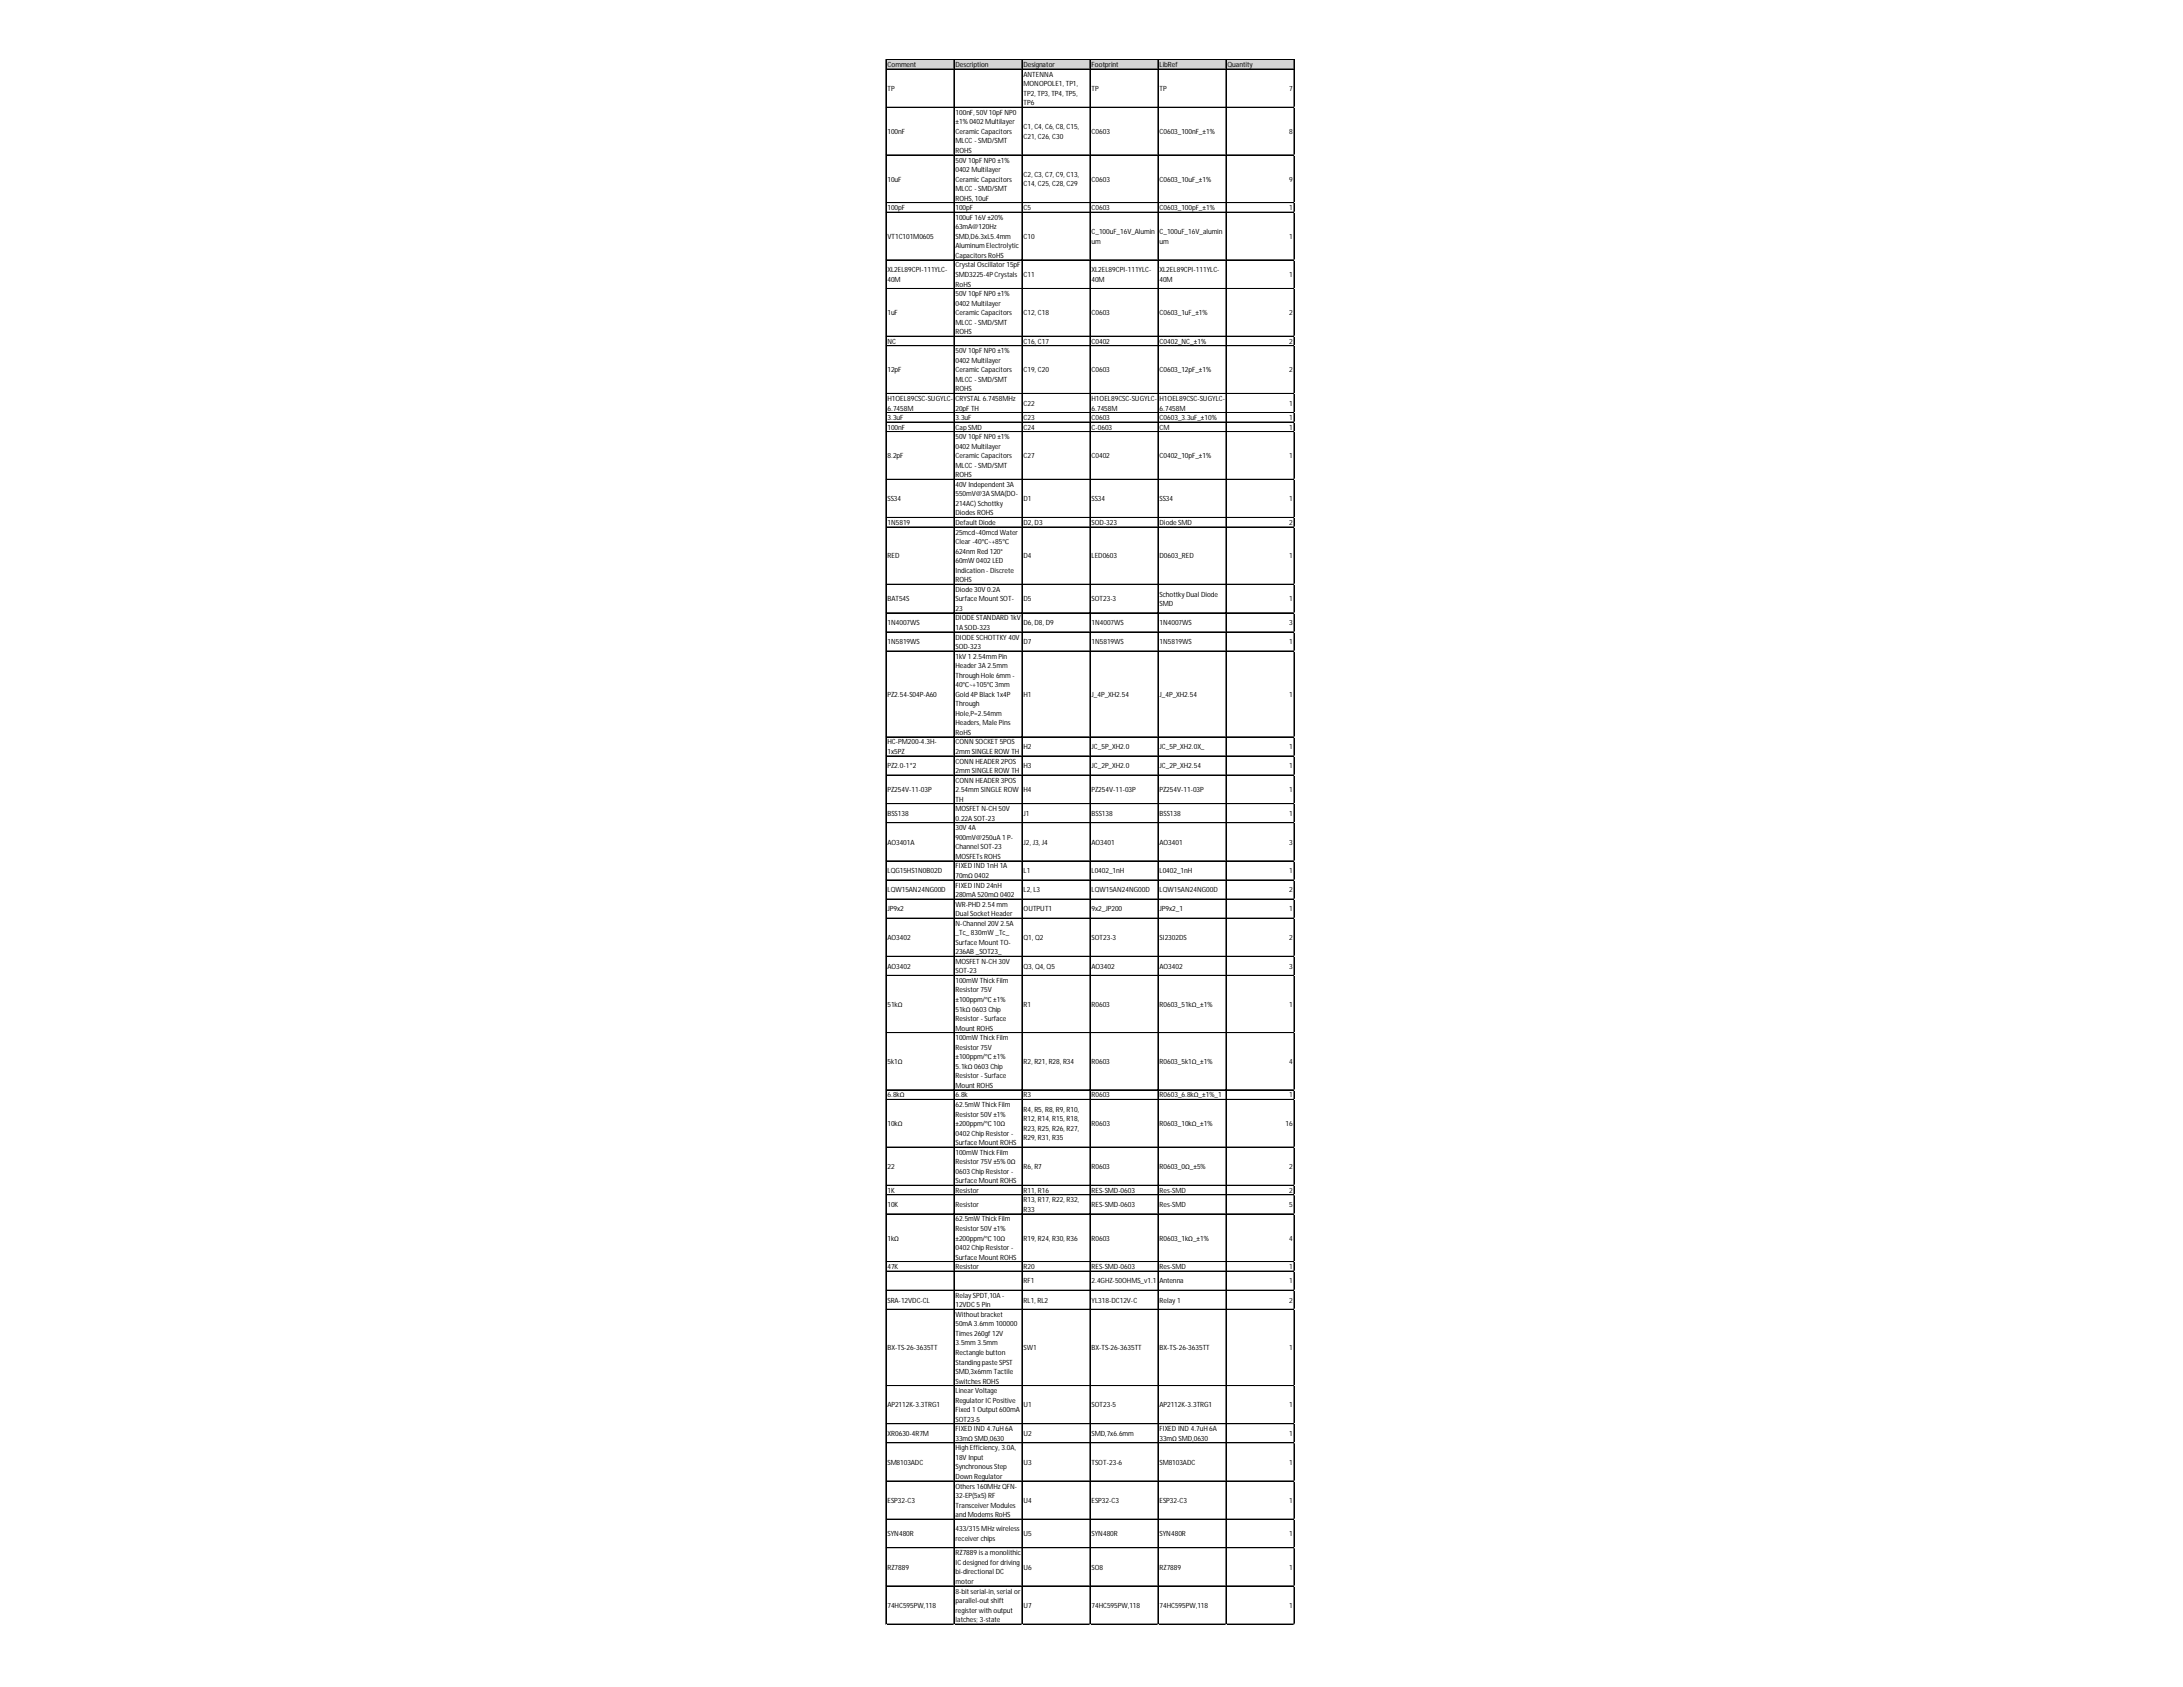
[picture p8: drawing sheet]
<svg xmlns="http://www.w3.org/2000/svg" width="279mm" height="216mm" viewBox="0 0 279 216" stroke-linecap="round" stroke-linejoin="round" font-family="sans-serif">
<defs><g id="words">
<g font-size=".9">
<text x="113.6" y="8.6">Comment</text>
<text x="113.6" y="11.6">TP</text>
<text x="122.3" y="8.6">Description</text>
<text x="131" y="8.6">Designator</text>
<text x="131" y="9.8">ANTENNA</text>
<text x="131" y="11">MONOPOLE1, TP1,</text>
<text x="139.7" y="8.6">Footprint</text>
<text x="139.7" y="11.6">TP</text>
<text x="148.4" y="8.6">LibRef</text>
<text x="148.4" y="11.6">TP</text>
<text x="157.1" y="8.6">Quantity</text>
<text x="165" y="11.6">7</text>
<text x="113.6" y="17.1">100nF</text>
<text x="122.3" y="14.7">100nF, 50V10pFNP0</text>
<text x="122.3" y="15.9">±1% 0402 Multilayer</text>
<text x="122.3" y="17.1">CeramicCapacitors</text>
<text x="131" y="12.3">TP2, TP3, TP4, TP5,</text>
<text x="131" y="13.5">TP6</text>
<text x="131" y="16.5">C1, C4, C6, C8, C15,</text>
<text x="131" y="17.7">C21, C26, C30</text>
<text x="139.7" y="17.1">C0603</text>
<text x="148.4" y="17.1">C0603_100nF_±1%</text>
<text x="165" y="17.1">8</text>
<text x="113.6" y="23.2">10uF</text>
<text x="122.3" y="18.4">MLCC- SMD/SMT</text>
<text x="122.3" y="19.6">ROHS</text>
<text x="122.3" y="20.8">50V10pFNP0±1%</text>
<text x="122.3" y="22">0402 Multilayer</text>
<text x="122.3" y="23.2">CeramicCapacitors</text>
<text x="131" y="22.6">C2, C3, C7, C9, C13,</text>
<text x="131" y="23.9">C14, C25, C28, C29</text>
<text x="139.7" y="23.2">C0603</text>
<text x="148.4" y="23.2">C0603_10uF_±1%</text>
<text x="165" y="23.2">9</text>
<text x="113.6" y="26.9">100pF</text>
<text x="122.3" y="24.5">MLCC- SMD/SMT</text>
<text x="122.3" y="25.7">ROHS, 10uF</text>
<text x="122.3" y="26.9">100pF</text>
<text x="122.3" y="28.1">100uF16V±20%</text>
<text x="122.3" y="29.3">63mA@120Hz</text>
<text x="131" y="26.9">C5</text>
<text x="139.7" y="26.9">C0603</text>
<text x="139.7" y="30">C_100uF_16V_Alumin</text>
<text x="148.4" y="26.9">C0603_100pF_±1%</text>
<text x="148.4" y="30">C_100uF_16V_alumin</text>
<text x="165" y="26.9">1</text>
<text x="113.6" y="30.6">VT1C101M0605</text>
<text x="113.6" y="34.8">XL2EL89CPI-111YLC-</text>
<text x="122.3" y="30.6">SMD,D6.3xL5.4mm</text>
<text x="122.3" y="31.8">AluminumElectrolytic</text>
<text x="122.3" y="33">Capacitors RoHS</text>
<text x="122.3" y="34.2">Crystal Oscillator15pF</text>
<text x="122.3" y="35.4">SMD3225-4PCrystals</text>
<text x="131" y="30.6">C10</text>
<text x="131" y="35.4">C11</text>
<text x="139.7" y="31.2">um</text>
<text x="139.7" y="34.8">XL2EL89CPI-111YLC-</text>
<text x="148.4" y="31.2">um</text>
<text x="148.4" y="34.8">XL2EL89CPI-111YLC-</text>
<text x="165" y="30.6">1</text>
<text x="165" y="35.4">1</text>
<text x="113.6" y="36.1">40M</text>
<text x="113.6" y="40.3">1uF</text>
<text x="122.3" y="36.7">RoHS</text>
<text x="122.3" y="37.9">50V10pFNP0±1%</text>
<text x="122.3" y="39.1">0402 Multilayer</text>
<text x="122.3" y="40.3">CeramicCapacitors</text>
<text x="122.3" y="41.6">MLCC- SMD/SMT</text>
<text x="131" y="40.3">C12, C18</text>
<text x="139.7" y="36.1">40M</text>
<text x="139.7" y="40.3">C0603</text>
<text x="148.4" y="36.1">40M</text>
<text x="148.4" y="40.3">C0603_1uF_±1%</text>
<text x="165" y="40.3">2</text>
<text x="113.6" y="44">NC</text>
<text x="113.6" y="47.7">12pF</text>
<text x="122.3" y="42.8">ROHS</text>
<text x="122.3" y="45.2">50V10pFNP0±1%</text>
<text x="122.3" y="46.4">0402 Multilayer</text>
<text x="122.3" y="47.7">CeramicCapacitors</text>
<text x="131" y="44">C16, C17</text>
<text x="131" y="47.7">C19, C20</text>
<text x="139.7" y="44">C0402</text>
<text x="139.7" y="47.7">C0603</text>
<text x="148.4" y="44">C0402_NC_±1%</text>
<text x="148.4" y="47.7">C0603_12pF_±1%</text>
<text x="165" y="44">2</text>
<text x="165" y="47.7">2</text>
<text x="113.6" y="51.3">H1OEL89CSC-SUGYLC-</text>
<text x="113.6" y="52.5">6.7458M</text>
<text x="113.6" y="53.8">3.3uF</text>
<text x="122.3" y="48.9">MLCC- SMD/SMT</text>
<text x="122.3" y="50.1">ROHS</text>
<text x="122.3" y="51.3">CRYSTAL6.7458MHz</text>
<text x="122.3" y="52.5">20pFTH</text>
<text x="122.3" y="53.8">3.3uF</text>
<text x="131" y="51.9">C22</text>
<text x="131" y="53.8">C23</text>
<text x="139.7" y="51.3">H1OEL89CSC-SUGYLC-</text>
<text x="139.7" y="52.5">6.7458M</text>
<text x="139.7" y="53.8">C0603</text>
<text x="148.4" y="51.3">H1OEL89CSC-SUGYLC-</text>
<text x="148.4" y="52.5">6.7458M</text>
<text x="148.4" y="53.8">C0603_3.3uF_±10%</text>
<text x="165" y="51.9">1</text>
<text x="165" y="53.8">1</text>
<text x="113.6" y="55">100nF</text>
<text x="113.6" y="58.6">8.2pF</text>
<text x="122.3" y="55">CapSMD</text>
<text x="122.3" y="56.2">50V10pFNP0±1%</text>
<text x="122.3" y="57.4">0402 Multilayer</text>
<text x="122.3" y="58.6">CeramicCapacitors</text>
<text x="122.3" y="59.9">MLCC- SMD/SMT</text>
<text x="131" y="55">C24</text>
<text x="131" y="58.6">C27</text>
<text x="139.7" y="55">C-0603</text>
<text x="139.7" y="58.6">C0402</text>
<text x="148.4" y="55">CM</text>
<text x="148.4" y="58.6">C0402_10pF_±1%</text>
<text x="165" y="55">1</text>
<text x="165" y="58.6">1</text>
<text x="113.6" y="64.1">SS34</text>
<text x="122.3" y="61.1">ROHS</text>
<text x="122.3" y="62.3">40VIndependent 3A</text>
<text x="122.3" y="63.5">550mV@3ASMA(DO-</text>
<text x="122.3" y="64.8">214AC) Schottky</text>
<text x="122.3" y="66">Diodes ROHS</text>
<text x="131" y="64.1">D1</text>
<text x="139.7" y="64.1">SS34</text>
<text x="148.4" y="64.1">SS34</text>
<text x="165" y="64.1">1</text>
<text x="113.6" y="67.2">1N5819</text>
<text x="113.6" y="71.5">RED</text>
<text x="122.3" y="67.2">Default Diode</text>
<text x="122.3" y="68.4">25mcd~40mcd Water</text>
<text x="122.3" y="69.6">Clear-40℃~+85℃</text>
<text x="122.3" y="70.9">624nmRed 120°</text>
<text x="131" y="67.2">D2, D3</text>
<text x="131" y="71.5">D4</text>
<text x="139.7" y="67.2">SOD-323</text>
<text x="139.7" y="71.5">LED0603</text>
<text x="148.4" y="67.2">Diode SMD</text>
<text x="148.4" y="71.5">D0603_RED</text>
<text x="165" y="67.2">2</text>
<text x="165" y="71.5">1</text>
<text x="113.6" y="77">BAT54S</text>
<text x="122.3" y="72.1">60mW 0402 LED</text>
<text x="122.3" y="73.3">Indication - Discrete</text>
<text x="122.3" y="74.5">ROHS</text>
<text x="122.3" y="75.7">Diode 30V0.2A</text>
<text x="122.3" y="77">Surface Mount SOT-</text>
<text x="131" y="77">D5</text>
<text x="139.7" y="77">SOT23-3</text>
<text x="148.4" y="76.3">Schottky Dual Diode</text>
<text x="148.4" y="77.6">SMD</text>
<text x="165" y="77">1</text>
<text x="113.6" y="80">1N4007WS</text>
<text x="113.6" y="82.5">1N5819WS</text>
<text x="122.3" y="78.2">23</text>
<text x="122.3" y="79.4">DIODE STANDARD 1kV</text>
<text x="122.3" y="80.6">1ASOD-323</text>
<text x="122.3" y="81.8">DIODE SCHOTTKY40V</text>
<text x="122.3" y="83.1">SOD-323</text>
<text x="131" y="80">D6, D8, D9</text>
<text x="131" y="82.5">D7</text>
<text x="139.7" y="80">1N4007WS</text>
<text x="139.7" y="82.5">1N5819WS</text>
<text x="148.4" y="80">1N4007WS</text>
<text x="148.4" y="82.5">1N5819WS</text>
<text x="165" y="80">3</text>
<text x="165" y="82.5">1</text>
<text x="113.6" y="89.2">PZ2.54-S04P-A60</text>
<text x="122.3" y="84.3">1kV1 2.54mmPin</text>
<text x="122.3" y="85.5">Header3A 2.5mm</text>
<text x="122.3" y="86.7">ThroughHole 6mm-</text>
<text x="122.3" y="87.9">40℃~+105℃ 3mm</text>
<text x="122.3" y="89.2">Gold 4PBlack1x4P</text>
<text x="131" y="89.2">H1</text>
<text x="139.7" y="89.2">J_4P_XH2.54</text>
<text x="148.4" y="89.2">J_4P_XH2.54</text>
<text x="165" y="89.2">1</text>
<text x="113.6" y="95.3">HC-PM200-4.3H-</text>
<text x="122.3" y="90.4">Through</text>
<text x="122.3" y="91.6">Hole,P=2.54mm</text>
<text x="122.3" y="92.8">Headers, Male Pins</text>
<text x="122.3" y="94.1">RoHS</text>
<text x="122.3" y="95.3">CONN SOCKET5POS</text>
<text x="131" y="95.9">H2</text>
<text x="139.7" y="95.9">JC_5P_XH2.0</text>
<text x="148.4" y="95.9">JC_5P_XH2.0X_</text>
<text x="165" y="95.9">1</text>
<text x="113.6" y="96.5">1x5PZ</text>
<text x="113.6" y="98.3">PZ2.0-1*2</text>
<text x="113.6" y="101.4">PZ254V-11-03P</text>
<text x="122.3" y="96.5">2mmSINGLE ROW TH</text>
<text x="122.3" y="97.7">CONN HEADER2POS</text>
<text x="122.3" y="98.9">2mmSINGLE ROW TH</text>
<text x="122.3" y="100.2">CONN HEADER3POS</text>
<text x="122.3" y="101.4">2.54mmSINGLE ROW</text>
<text x="131" y="98.3">H3</text>
<text x="131" y="101.4">H4</text>
<text x="139.7" y="98.3">JC_2P_XH2.0</text>
<text x="139.7" y="101.4">PZ254V-11-03P</text>
<text x="148.4" y="98.3">JC_2P_XH2.54</text>
<text x="148.4" y="101.4">PZ254V-11-03P</text>
<text x="165" y="98.3">1</text>
<text x="165" y="101.4">1</text>
<text x="113.6" y="104.4">BSS138</text>
<text x="122.3" y="102.6">TH</text>
<text x="122.3" y="103.8">MOSFET N-CH 50V</text>
<text x="122.3" y="105">0.22ASOT-23</text>
<text x="122.3" y="106.3">30V4A</text>
<text x="122.3" y="107.5">900mV@250uA1 P-</text>
<text x="131" y="104.4">J1</text>
<text x="139.7" y="104.4">BSS138</text>
<text x="148.4" y="104.4">BSS138</text>
<text x="165" y="104.4">1</text>
<text x="113.6" y="108.1">AO3401A</text>
<text x="113.6" y="111.8">LQG15HS1N0B02D</text>
<text x="122.3" y="108.7">Channel SOT-23</text>
<text x="122.3" y="109.9">MOSFETs ROHS</text>
<text x="122.3" y="111.1">FIXED IND 1nH1A</text>
<text x="122.3" y="112.4">70mΩ 0402</text>
<text x="122.3" y="113.6">FIXED IND 24nH</text>
<text x="131" y="108.1">J2, J3, J4</text>
<text x="131" y="111.8">L1</text>
<text x="139.7" y="108.1">AO3401</text>
<text x="139.7" y="111.8">L0402_1nH</text>
<text x="148.4" y="108.1">AO3401</text>
<text x="148.4" y="111.8">L0402_1nH</text>
<text x="165" y="108.1">3</text>
<text x="165" y="111.8">1</text>
<text x="113.6" y="114.2">LQW15AN24NG00D</text>
<text x="113.6" y="116.6">JP9x2</text>
<text x="122.3" y="114.8">280mA520mΩ 0402</text>
<text x="122.3" y="116">WR-PHD 2.54 mm</text>
<text x="122.3" y="117.2">Dual Socket Header</text>
<text x="122.3" y="118.5">N-Channel 20V2.5A</text>
<text x="122.3" y="119.7">_Tc_ 830mW _Tc_</text>
<text x="131" y="114.2">L2, L3</text>
<text x="131" y="116.6">OUTPUT1</text>
<text x="139.7" y="114.2">LQW15AN24NG00D</text>
<text x="139.7" y="116.6">9x2_JP200</text>
<text x="148.4" y="114.2">LQW15AN24NG00D</text>
<text x="148.4" y="116.6">JP9x2_1</text>
<text x="165" y="114.2">2</text>
<text x="165" y="116.6">1</text>
<text x="113.6" y="120.3">AO3402</text>
<text x="113.6" y="124">AO3402</text>
<text x="122.3" y="120.9">Surface Mount TO-</text>
<text x="122.3" y="122.1">236AB_SOT23_</text>
<text x="122.3" y="123.4">MOSFET N-CH 30V</text>
<text x="122.3" y="124.6">SOT-23</text>
<text x="122.3" y="125.8">100mW ThickFilm</text>
<text x="131" y="120.3">Q1, Q2</text>
<text x="131" y="124">Q3, Q4, Q5</text>
<text x="139.7" y="120.3">SOT23-3</text>
<text x="139.7" y="124">AO3402</text>
<text x="148.4" y="120.3">SI2302DS</text>
<text x="148.4" y="124">AO3402</text>
<text x="165" y="120.3">2</text>
<text x="165" y="124">3</text>
<text x="113.6" y="128.8">51kΩ</text>
<text x="122.3" y="127">Resistor75V</text>
<text x="122.3" y="128.2">±100ppm/℃ ±1%</text>
<text x="122.3" y="129.5">51kΩ 0603 Chip</text>
<text x="122.3" y="130.7">Resistor- Surface</text>
<text x="122.3" y="131.9">Mount ROHS</text>
<text x="131" y="128.8">R1</text>
<text x="139.7" y="128.8">R0603</text>
<text x="148.4" y="128.8">R0603_51kΩ_±1%</text>
<text x="165" y="128.8">1</text>
<text x="113.6" y="136.2">5k1Ω</text>
<text x="122.3" y="133.1">100mW ThickFilm</text>
<text x="122.3" y="134.3">Resistor75V</text>
<text x="122.3" y="135.6">±100ppm/℃ ±1%</text>
<text x="122.3" y="136.8">5.1kΩ 0603 Chip</text>
<text x="131" y="136.2">R2, R21, R28, R34</text>
<text x="139.7" y="136.2">R0603</text>
<text x="148.4" y="136.2">R0603_5k1Ω_±1%</text>
<text x="165" y="136.2">4</text>
<text x="113.6" y="140.4">6.8kΩ</text>
<text x="122.3" y="138">Resistor- Surface</text>
<text x="122.3" y="139.2">Mount ROHS</text>
<text x="122.3" y="140.4">6.8k</text>
<text x="122.3" y="141.7">62.5mW ThickFilm</text>
<text x="122.3" y="142.9">Resistor50V±1%</text>
<text x="131" y="140.4">R3</text>
<text x="131" y="142.3">R4, R5, R8, R9, R10,</text>
<text x="131" y="143.5">R12, R14, R15, R18,</text>
<text x="139.7" y="140.4">R0603</text>
<text x="148.4" y="140.4">R0603_6.8kΩ_±1%_1</text>
<text x="165" y="140.4">1</text>
<text x="113.6" y="144.1">10kΩ</text>
<text x="113.6" y="149.6">22</text>
<text x="122.3" y="144.1">±200ppm/℃ 10Ω</text>
<text x="122.3" y="145.3">0402 ChipResistor-</text>
<text x="122.3" y="146.6">Surface Mount ROHS</text>
<text x="122.3" y="147.8">100mW ThickFilm</text>
<text x="122.3" y="149">Resistor75V±5% 0Ω</text>
<text x="131" y="144.7">R23, R25, R26, R27,</text>
<text x="131" y="145.9">R29, R31, R35</text>
<text x="131" y="149.6">R6, R7</text>
<text x="139.7" y="144.1">R0603</text>
<text x="139.7" y="149.6">R0603</text>
<text x="148.4" y="144.1">R0603_10kΩ_±1%</text>
<text x="148.4" y="149.6">R0603_0Ω_±5%</text>
<text x="164.5" y="144.1">16</text>
<text x="165" y="149.6">2</text>
<text x="113.6" y="152.7">1K</text>
<text x="113.6" y="154.5">10K</text>
<text x="122.3" y="150.2">0603 ChipResistor-</text>
<text x="122.3" y="151.4">Surface Mount ROHS</text>
<text x="122.3" y="152.7">Resistor</text>
<text x="122.3" y="154.5">Resistor</text>
<text x="131" y="152.7">R11, R16</text>
<text x="131" y="153.9">R13, R17, R22, R32,</text>
<text x="131" y="155.1">R33</text>
<text x="139.7" y="152.7">RES-SMD-0603</text>
<text x="139.7" y="154.5">RES-SMD-0603</text>
<text x="148.4" y="152.7">Res-SMD</text>
<text x="148.4" y="154.5">Res-SMD</text>
<text x="165" y="152.7">2</text>
<text x="165" y="154.5">5</text>
<text x="113.6" y="158.8">1kΩ</text>
<text x="122.3" y="156.3">62.5mW ThickFilm</text>
<text x="122.3" y="157.5">Resistor50V±1%</text>
<text x="122.3" y="158.8">±200ppm/℃ 10Ω</text>
<text x="122.3" y="160">0402 ChipResistor-</text>
<text x="122.3" y="161.2">Surface Mount ROHS</text>
<text x="131" y="158.8">R19, R24, R30, R36</text>
<text x="139.7" y="158.8">R0603</text>
<text x="148.4" y="158.8">R0603_1kΩ_±1%</text>
<text x="165" y="158.8">4</text>
<text x="113.6" y="162.4">47K</text>
<text x="113.6" y="166.7">SRA-12VDC-CL</text>
<text x="122.3" y="162.4">Resistor</text>
<text x="122.3" y="166.1">Relay SPDT,10A -</text>
<text x="122.3" y="167.3">12VDC5 Pin</text>
<text x="131" y="162.4">R20</text>
<text x="131" y="164.3">RF1</text>
<text x="131" y="166.7">RL1, RL2</text>
<text x="139.7" y="162.4">RES-SMD-0603</text>
<text x="139.7" y="164.3">2.4GHZ-50OHMS_v1.1</text>
<text x="139.7" y="166.7">YL318-DC12V-C</text>
<text x="148.4" y="162.4">Res-SMD</text>
<text x="148.4" y="164.3">Antenna</text>
<text x="148.4" y="166.7">Relay 1</text>
<text x="165" y="162.4">1</text>
<text x="165" y="164.3">1</text>
<text x="165" y="166.7">2</text>
<text x="113.6" y="172.8">BX-TS-26-3635TT</text>
<text x="122.3" y="168.5">Without bracket</text>
<text x="122.3" y="169.7">50mA3.6mm100000</text>
<text x="122.3" y="171">Times 260gf12V</text>
<text x="122.3" y="172.2">3.5mm3.5mm</text>
<text x="122.3" y="173.4">Rectangle button</text>
<text x="131" y="172.8">SW1</text>
<text x="139.7" y="172.8">BX-TS-26-3635TT</text>
<text x="148.4" y="172.8">BX-TS-26-3635TT</text>
<text x="165" y="172.8">1</text>
<text x="122.3" y="174.6">Standingpaste SPST</text>
<text x="122.3" y="175.9">SMD,3x6mmTactile</text>
<text x="122.3" y="177.1">Switches ROHS</text>
<text x="122.3" y="178.3">LinearVoltage</text>
<text x="122.3" y="179.5">RegulatorICPositive</text>
<text x="113.6" y="180.1">AP2112K-3.3TRG1</text>
<text x="113.6" y="183.8">XR0630-4R7M</text>
<text x="122.3" y="180.7">Fixed 1 Output 600mA</text>
<text x="122.3" y="182">SOT23-5</text>
<text x="122.3" y="183.2">FIXED IND 4.7uH6A</text>
<text x="122.3" y="184.4">33mΩ SMD,0630</text>
<text x="122.3" y="185.6">High Efficiency, 3.0A,</text>
<text x="131" y="180.1">U1</text>
<text x="131" y="183.8">U2</text>
<text x="139.7" y="180.1">SOT23-5</text>
<text x="139.7" y="183.8">SMD,7x6.6mm</text>
<text x="148.4" y="180.1">AP2112K-3.3TRG1</text>
<text x="148.4" y="183.2">FIXED IND 4.7uH6A</text>
<text x="148.4" y="184.4">33mΩ SMD,0630</text>
<text x="165" y="180.1">1</text>
<text x="165" y="183.8">1</text>
<text x="113.6" y="187.5">SM8103ADC</text>
<text x="122.3" y="186.8">18VInput</text>
<text x="122.3" y="188.1">Synchronous Step</text>
<text x="122.3" y="189.3">Down Regulator</text>
<text x="122.3" y="190.5">Others 160MHz QFN-</text>
<text x="122.3" y="191.7">32-EP(5x5) RF</text>
<text x="131" y="187.5">U3</text>
<text x="139.7" y="187.5">TSOT-23-6</text>
<text x="148.4" y="187.5">SM8103ADC</text>
<text x="165" y="187.5">1</text>
<text x="113.6" y="192.3">ESP32-C3</text>
<text x="113.6" y="196.6">SYN480R</text>
<text x="122.3" y="192.9">TransceiverModules</text>
<text x="122.3" y="194.2">and Modems RoHS</text>
<text x="122.3" y="196">433/315 MHz wireless</text>
<text x="122.3" y="197.2">receiverchips</text>
<text x="131" y="192.3">U4</text>
<text x="131" y="196.6">U5</text>
<text x="139.7" y="192.3">ESP32-C3</text>
<text x="139.7" y="196.6">SYN480R</text>
<text x="148.4" y="192.3">ESP32-C3</text>
<text x="148.4" y="196.6">SYN480R</text>
<text x="165" y="192.3">1</text>
<text x="165" y="196.6">1</text>
<text x="113.6" y="200.9">RZ7889</text>
<text x="122.3" y="199.1">RZ7889 is a monolithic</text>
<text x="122.3" y="200.3">ICdesigned fordriving</text>
<text x="122.3" y="201.5">bi-directional DC</text>
<text x="122.3" y="202.7">motor</text>
<text x="122.3" y="203.9">8-bit serial-in, serial or</text>
<text x="131" y="200.9">U6</text>
<text x="139.7" y="200.9">SO8</text>
<text x="148.4" y="200.9">RZ7889</text>
<text x="165" y="200.9">1</text>
<text x="113.6" y="205.8">74HC595PW,118</text>
<text x="122.3" y="205.2">parallel-out shift</text>
<text x="122.3" y="206.4">registerwith output</text>
<text x="122.3" y="207.6">latches; 3-state</text>
<text x="131" y="205.8">U7</text>
<text x="139.7" y="205.8">74HC595PW,118</text>
<text x="148.4" y="205.8">74HC595PW,118</text>
<text x="165" y="205.8">1</text>
</g>
</g></defs>
<path d="M113.4 7.6h52.3v1.3h-52.3z" fill="#d3d3d3"/>
<g fill="none" stroke="#000" stroke-width=".13">
<path d="M113.4 7.6v200.3M113.4 7.6h52.3M113.4 8.8h52.3M113.4 8.9h52.3M113.4 13.7h52.3M113.4 19.8h52.3M122.1 7.7v200.2M130.8 7.7v200.2M139.5 7.7v200.2M148.2 7.7v200.2M156.9 7.7v200.2M165.6 7.7v200.2"/>
<path d="M113.4 25.9h52.3M113.4 26h52.3M113.4 27.1l52.3 .1M113.4 33.3h52.3M113.4 36.9h52.3M113.4 43h52.3M113.4 44.2l52.3 .1M113.4 50.3h52.3M113.4 50.4h52.3M113.4 52.8h52.3M113.4 54h52.3M113.4 55.2h52.3"/>
<path d="M113.4 55.3h52.3M113.4 61.3h52.3M113.4 61.4h52.3M113.4 66.2h52.3M113.4 67.4l52.3 .1M113.4 74.8h52.3M113.4 78.4h52.3M113.4 78.5h52.3M113.4 80.9h52.3M113.4 83.3h52.3M113.4 94.3h52.3M113.4 96.7h52.3"/>
<path d="M113.4 96.8h52.3M113.4 99.2h52.3M113.4 102.8h52.3M113.4 102.9h52.3M113.4 105.3h52.3M113.4 110.2h52.3M113.4 112.6h52.3M113.4 115.1h52.3M113.4 117.5h52.3M113.4 122.4h52.3M113.4 124.8h52.3M113.4 132.1h52.3"/>
<path d="M113.4 132.2h52.3M113.4 139.5h52.3M113.4 140.7h52.3M113.4 146.8h52.3M113.4 151.7h52.3M113.4 152.9h52.3M113.4 155.3h52.3M113.4 155.4h52.3M113.4 161.4h52.3M113.4 161.5h52.3M113.4 162.7h52.3M113.4 165.1h52.3"/>
<path d="M113.4 167.6h52.3M113.4 177.3h52.3M113.4 182.2h52.3M113.4 184.6h52.3M113.4 184.7h52.3M113.4 189.5h52.3M113.4 189.6h52.3M113.4 194.4h52.3M113.4 198.1h52.3M113.4 203h52.3M113.4 207.8l52.3 .1"/>
</g>
<path d="M113.4 207.9h.1" fill="none" stroke="#d4d4d4" stroke-width=".13"/>
<path d="M122.1 207.9h.1" fill="none" stroke="#d4d4d4" stroke-width=".13"/>
<path d="M130.8 207.9h.1" fill="none" stroke="#d4d4d4" stroke-width=".13"/>
<path d="M139.5 207.9h.1" fill="none" stroke="#d4d4d4" stroke-width=".13"/>
<path d="M139.5 207.9h.1z" fill="#d4d4d4"/>
<path d="M148.2 207.9h.1" fill="none" stroke="#d4d4d4" stroke-width=".13"/>
<path d="M148.2 207.9h.1z" fill="#d4d4d4"/>
<path d="M156.9 207.9h.1" fill="none" stroke="#d4d4d4" stroke-width=".13"/>
<path d="M156.9 207.9h.1z" fill="#d4d4d4"/>
<path d="M165.6 207.9h.1" fill="none" stroke="#d4d4d4" stroke-width=".13"/>
<path d="M165.6 207.9h.1z" fill="#d4d4d4"/>
<path d="M165.7 13.7h.1" fill="none" stroke="#d4d4d4" stroke-width=".13"/>
<path d="M165.7 13.7v.1z" fill="#d4d4d4"/>
<path d="M165.7 19.8h.1" fill="none" stroke="#d4d4d4" stroke-width=".13"/>
<path d="M165.7 19.8v.1z" fill="#d4d4d4"/>
<path d="M165.7 25.9h.1" fill="none" stroke="#d4d4d4" stroke-width=".13"/>
<path d="M165.7 25.9v.1z" fill="#d4d4d4"/>
<path d="M165.7 27.1h.1" fill="none" stroke="#d4d4d4" stroke-width=".13"/>
<path d="M165.7 27.1v.1z" fill="#d4d4d4"/>
<path d="M165.7 33.3h.1" fill="none" stroke="#d4d4d4" stroke-width=".13"/>
<path d="M165.7 36.9h.1" fill="none" stroke="#d4d4d4" stroke-width=".13"/>
<path d="M165.7 36.9v.1z" fill="#d4d4d4"/>
<path d="M165.7 43h.1" fill="none" stroke="#d4d4d4" stroke-width=".13"/>
<path d="M165.7 43v.1z" fill="#d4d4d4"/>
<path d="M165.7 44.2h.1" fill="none" stroke="#d4d4d4" stroke-width=".13"/>
<path d="M165.7 44.2v.1z" fill="#d4d4d4"/>
<path d="M165.7 50.3h.1" fill="none" stroke="#d4d4d4" stroke-width=".13"/>
<path d="M165.7 50.3v.1z" fill="#d4d4d4"/>
<path d="M165.7 52.8h.1" fill="none" stroke="#d4d4d4" stroke-width=".13"/>
<path d="M165.7 54h.1" fill="none" stroke="#d4d4d4" stroke-width=".13"/>
<path d="M165.7 54v.1z" fill="#d4d4d4"/>
<path d="M165.7 55.2h.1" fill="none" stroke="#d4d4d4" stroke-width=".13"/>
<path d="M165.7 55.2v.1z" fill="#d4d4d4"/>
<path d="M165.7 61.3h.1" fill="none" stroke="#d4d4d4" stroke-width=".13"/>
<path d="M165.7 61.3v.1z" fill="#d4d4d4"/>
<path d="M165.7 66.2h.1" fill="none" stroke="#d4d4d4" stroke-width=".13"/>
<path d="M165.7 66.2v.1z" fill="#d4d4d4"/>
<path d="M165.7 67.4h.1" fill="none" stroke="#d4d4d4" stroke-width=".13"/>
<path d="M165.7 67.4v.1z" fill="#d4d4d4"/>
<path d="M165.7 74.8h.1" fill="none" stroke="#d4d4d4" stroke-width=".13"/>
<path d="M165.7 78.4h.1" fill="none" stroke="#d4d4d4" stroke-width=".13"/>
<path d="M165.7 78.4v.1z" fill="#d4d4d4"/>
<path d="M165.7 80.9h.1" fill="none" stroke="#d4d4d4" stroke-width=".13"/>
<path d="M165.7 83.3h.1" fill="none" stroke="#d4d4d4" stroke-width=".13"/>
<path d="M165.7 83.3v.1z" fill="#d4d4d4"/>
<path d="M165.7 94.3h.1" fill="none" stroke="#d4d4d4" stroke-width=".13"/>
<path d="M165.7 94.3v.1z" fill="#d4d4d4"/>
<path d="M165.7 96.7h.1" fill="none" stroke="#d4d4d4" stroke-width=".13"/>
<path d="M165.7 96.7v.1z" fill="#d4d4d4"/>
<path d="M165.7 99.2h.1" fill="none" stroke="#d4d4d4" stroke-width=".13"/>
<path d="M165.7 102.8h.1" fill="none" stroke="#d4d4d4" stroke-width=".13"/>
<path d="M165.7 102.8v.1z" fill="#d4d4d4"/>
<path d="M165.7 105.3h.1" fill="none" stroke="#d4d4d4" stroke-width=".13"/>
<path d="M165.7 110.2h.1" fill="none" stroke="#d4d4d4" stroke-width=".13"/>
<path d="M165.7 112.6h.1" fill="none" stroke="#d4d4d4" stroke-width=".13"/>
<path d="M165.7 112.6v.1z" fill="#d4d4d4"/>
<path d="M165.7 115.1h.1" fill="none" stroke="#d4d4d4" stroke-width=".13"/>
<path d="M165.7 117.5h.1" fill="none" stroke="#d4d4d4" stroke-width=".13"/>
<path d="M165.7 122.4h.1" fill="none" stroke="#d4d4d4" stroke-width=".13"/>
<path d="M165.7 124.8h.1" fill="none" stroke="#d4d4d4" stroke-width=".13"/>
<path d="M165.7 124.8v.1z" fill="#d4d4d4"/>
<path d="M165.7 132.1h.1" fill="none" stroke="#d4d4d4" stroke-width=".13"/>
<path d="M165.7 132.1v.1z" fill="#d4d4d4"/>
<path d="M165.7 139.5h.1" fill="none" stroke="#d4d4d4" stroke-width=".13"/>
<path d="M165.7 140.7h.1" fill="none" stroke="#d4d4d4" stroke-width=".13"/>
<path d="M165.7 146.8h.1" fill="none" stroke="#d4d4d4" stroke-width=".13"/>
<path d="M165.7 151.7h.1" fill="none" stroke="#d4d4d4" stroke-width=".13"/>
<path d="M165.7 152.9h.1" fill="none" stroke="#d4d4d4" stroke-width=".13"/>
<path d="M165.7 152.9v.1z" fill="#d4d4d4"/>
<path d="M165.7 155.3h.1" fill="none" stroke="#d4d4d4" stroke-width=".13"/>
<path d="M165.7 155.3v.1z" fill="#d4d4d4"/>
<path d="M165.7 161.4h.1" fill="none" stroke="#d4d4d4" stroke-width=".13"/>
<path d="M165.7 161.4v.1z" fill="#d4d4d4"/>
<path d="M165.7 162.7h.1" fill="none" stroke="#d4d4d4" stroke-width=".13"/>
<path d="M165.7 165.1h.1" fill="none" stroke="#d4d4d4" stroke-width=".13"/>
<path d="M165.7 165.1v.1z" fill="#d4d4d4"/>
<path d="M165.7 167.6h.1" fill="none" stroke="#d4d4d4" stroke-width=".13"/>
<path d="M165.7 177.3h.1" fill="none" stroke="#d4d4d4" stroke-width=".13"/>
<path d="M165.7 177.3v.1z" fill="#d4d4d4"/>
<path d="M165.7 182.2h.1" fill="none" stroke="#d4d4d4" stroke-width=".13"/>
<path d="M165.7 182.2v.1z" fill="#d4d4d4"/>
<path d="M165.7 184.6h.1" fill="none" stroke="#d4d4d4" stroke-width=".13"/>
<path d="M165.7 184.6v.1z" fill="#d4d4d4"/>
<path d="M165.7 189.5h.1" fill="none" stroke="#d4d4d4" stroke-width=".13"/>
<path d="M165.7 189.5v.1z" fill="#d4d4d4"/>
<path d="M165.7 194.4h.1" fill="none" stroke="#d4d4d4" stroke-width=".13"/>
<path d="M165.7 194.4v.1z" fill="#d4d4d4"/>
<path d="M165.7 198.1h.1" fill="none" stroke="#d4d4d4" stroke-width=".13"/>
<path d="M165.7 203h.1" fill="none" stroke="#d4d4d4" stroke-width=".13"/>
<path d="M165.7 207.8h.1" fill="none" stroke="#d4d4d4" stroke-width=".13"/>
<path d="M165.7 207.8v.1z" fill="#d4d4d4"/>
<use href="#words"/>
</svg>
